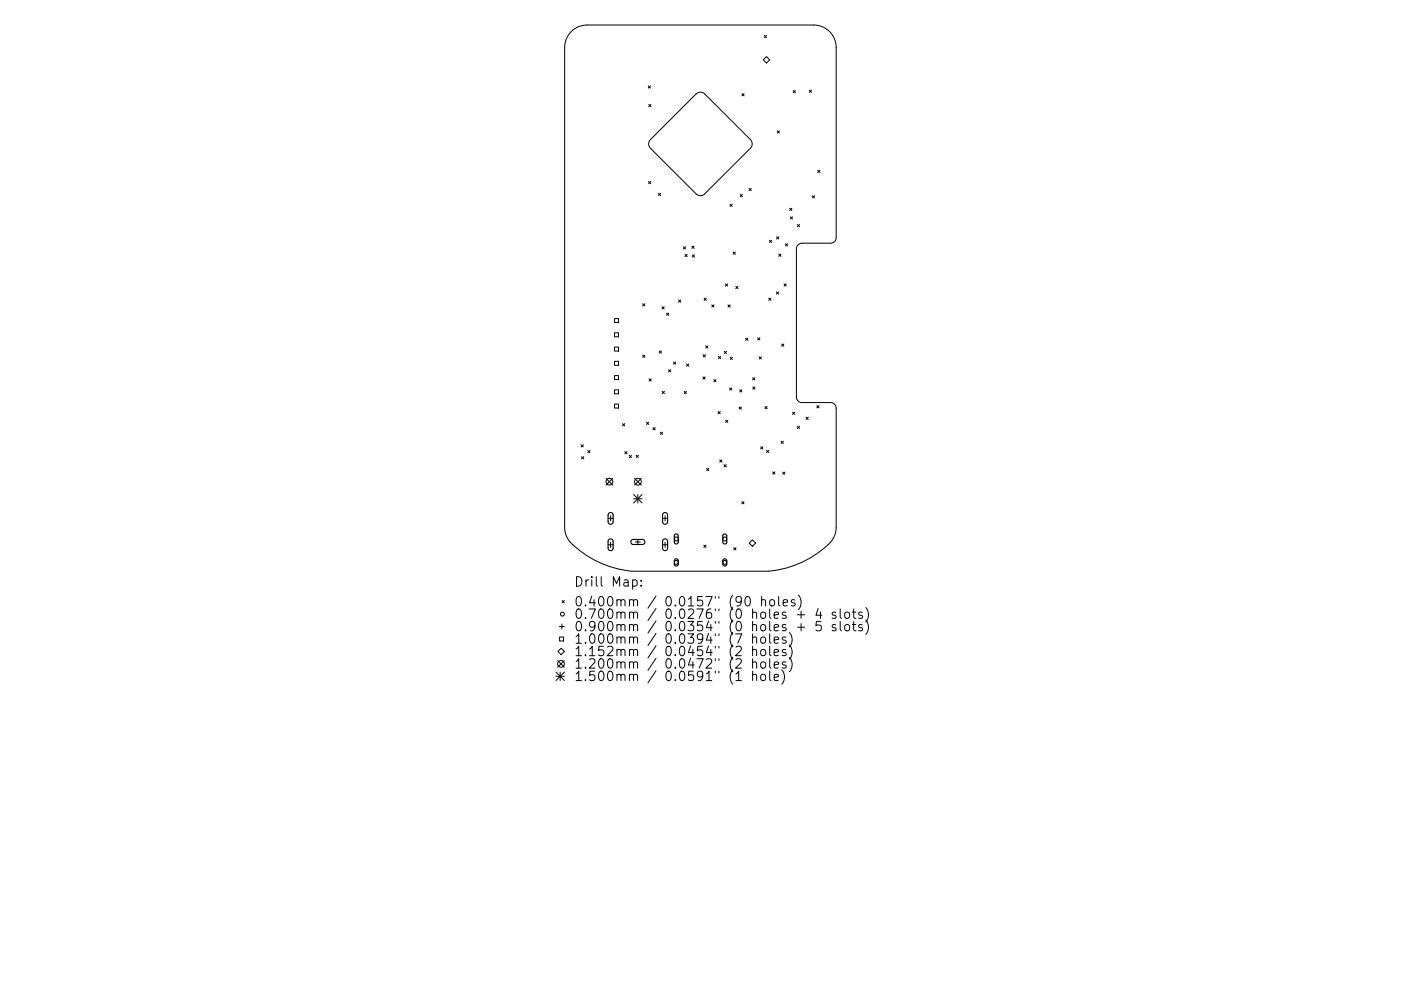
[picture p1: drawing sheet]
<svg xmlns="http://www.w3.org/2000/svg" width="297mm" height="210mm" viewBox="0 0 297 210" stroke-linecap="round" stroke-linejoin="round" font-family="sans-serif">
<defs><g id="words">
<g font-size="2.8">
<text x="121.7" y="124.5">Drill Map:</text>
<text x="121.7" y="128.7">0.400mm / 0.0157&quot; (90 holes)</text>
<text x="121.7" y="131.3">0.700mm / 0.0276&quot; (0 holes + 4 slots)</text>
<text x="121.7" y="133.9">0.900mm / 0.0354&quot; (0 holes + 5 slots)</text>
<text x="121.7" y="136.6">1.000mm / 0.0394&quot; (7 holes)</text>
<text x="121.7" y="139.2">1.152mm / 0.0454&quot; (2 holes)</text>
<text x="121.7" y="141.9">1.200mm / 0.0472&quot; (2 holes)</text>
<text x="121.7" y="144.5">1.500mm / 0.0591&quot; (1 hole)</text>
</g>
</g></defs>
<g fill="none" stroke="#000" stroke-width=".21">
<path d="M121.1 6.7a4.8 4.8 0 0 1 3.4-1.4h48a4.8 4.8 0 0 1 4.8 4.8v40.3a1.19 1.19 0 0 1-1.2 1.2h-6.1a1.19 1.19 0 0 0-1.1 1.2v31.4a1.19 1.19 0 0 0 1.1 1.2h6.1a1.19 1.19 0 0 1 1.2 1.2v25.3a5.2 5.2 0 0 1-2.4 4.3 21.3 21.3 0 0 1-11.9 5h-29a20.2 20.2 0 0 1-13.6-6.9l-.5-1.2-.2-1.2v-101.8a4.8 4.8 0 0 1 1.4-3.4zM137.4 18.2l.5 .5M137.9 18.2l-.5 .5M147.6 19.9a1.31 1.31 0 0 1 1.8 0l9.7 9.7a1.31 1.31 0 0 1 0 1.9l-9.7 9.6a1.31 1.31 0 0 1-1.8 0l-9.7-9.6a1.31 1.31 0 0 1 0-1.9zM157.3 19.9l.5 .4M157.8 19.9l-.5 .4M161.8 12.7l.7-.7 .7 .7-.7 .7zM162 7.5l.5 .5M162.5 7.5l-.5 .5M168.2 19.2l.4 .5M168.6 19.2l-.4 .5M171.6 19.1l.5 .5"/>
<path d="M172.1 19.1l-.5 .5M137.5 38.5l.5 .5M137.5 22.2l.5 .4M138 38.5l-.5 .5M138 22.2l-.5 .4M158.8 40l.5 .5M159.3 40l-.5 .5M164.8 27.7l.5 .5M165.3 27.7l-.5 .5M173.4 36.1l.4 .5M173.8 36.1l-.4 .5M139.6 41l.5 .5"/>
<path d="M140.1 41l-.5 .5M144.9 52.3l.5 .5M145.2 54l.5 .5M145.4 52.3l-.5 .5M145.7 54l-.5 .5M146.7 52.2l.5 .5M146.8 54.1l.5 .4M147.2 52.2l-.5 .5M147.3 54.1l-.5 .4M154.8 43.3l.5 .5M155.3 43.3l-.5 .5M155.4 53.5l.5 .5"/>
<path d="M155.9 53.5l-.5 .5M156.9 41.2l.5 .5M157.4 41.2l-.5 .5M163.1 51l.5 .5M163.6 51l-.5 .5M164.6 50.2l.5 .5M165.1 53.9l.5 .5M165.1 50.2l-.5 .5M165.6 53.9l-.5 .5M166.5 51.7l.5 .5M167 51.7l-.5 .5M167.4 44.2l.5 .5"/>
<path d="M167.6 46l.4 .5M167.9 44.2l-.5 .5M168 46l-.4 .5M169.1 47.6l.4 .5M169.5 47.6l-.4 .5M172.2 41.5l.5 .5M172.7 41.5l-.5 .5M130.3 67.6h.8v.8h-.8zM130.3 70.6h.8v.9h-.8zM130.3 73.6h.8v.9h-.8zM130.3 76.7h.8v.8h-.8zM130.3 79.7h.8v.8h-.8z"/>
<path d="M136.3 64.4l.4 .5M136.3 75.3l.4 .5M136.7 64.4l-.4 .5M136.7 75.3l-.4 .5M139.8 74.5l.5 .4M140.3 74.5l-.5 .4M140.3 65.1l.5 .4M140.8 65.1l-.5 .4M141.3 66.4l.5 .5M141.7 78.4l.5 .5M141.8 66.4l-.5 .5M142.2 78.4l-.5 .5"/>
<path d="M142.8 76.8l.5 .5M143.3 76.8l-.5 .5M143.9 63.7l.4 .4M144.3 63.7l-.4 .4M145.6 77.2l.4 .5M146 77.2l-.4 .5M149 80l.5 .4M149.1 75.3l.5 .4M149.3 63.3l.5 .4M149.5 80l-.5 .4M149.6 75.3l-.5 .4M149.6 73.4l.5 .5"/>
<path d="M149.8 63.3l-.5 .4M150.1 73.4l-.5 .5M150.9 64.7l.5 .5M151.4 64.7l-.5 .5M152.3 75.6l.5 .5M152.8 75.6l-.5 .5M153.6 74.5l.4 .5M153.8 60.2l.5 .5M154 74.5l-.4 .5M154.3 60.2l-.5 .5M154.3 64.7l.5 .5M154.8 75.8l.5 .5"/>
<path d="M154.8 64.7l-.5 .5M155.3 75.8l-.5 .5M156 60.8l.5 .4M156.5 60.8l-.5 .4M158.1 71.7l.5 .5M158.6 71.7l-.5 .5M160.6 71.7l.5 .4M161 75.7l.4 .5M161.1 71.7l-.5 .4M161.4 75.7l-.4 .5M163 63.2l.5 .5M163.5 63.2l-.5 .5"/>
<path d="M164.6 61.9l.5 .5M165.1 61.9l-.5 .5M165.7 73l.5 .5M166.2 73l-.5 .5M166.2 60.2l.5 .5M166.7 60.2l-.5 .5M123.2 94.3l.5 .5M123.3 96.9l.5 .5M123.7 94.3l-.5 .5M123.8 96.9l-.5 .5M124.6 95.6l.5 .4M125.1 95.6l-.5 .4"/>
<path d="M130.3 82.7h.8v.9h-.8zM130.3 85.7h.8v.9h-.8zM132 89.9l.5 .5M132.5 89.9l-.5 .5M132.5 95.8l.4 .5M132.9 95.8l-.4 .5M133.4 96.6l.5 .5M133.9 96.6l-.5 .5M134.9 96.6l.5 .5M135.4 96.6l-.5 .5M137.1 89.6l.4 .5M137.5 89.6l-.4 .5"/>
<path d="M137.6 80.4l.5 .4M138.1 80.4l-.5 .4M138.4 90.7l.5 .5M138.9 90.7l-.5 .5M140 91.7l.5 .5M140.4 83l.5 .5M140.5 91.7l-.5 .5M140.9 83l-.5 .5M145.1 83l.4 .5M145.5 83l-.4 .5M149.8 99.4l.5 .5M150.3 99.4l-.5 .5"/>
<path d="M151.3 80.5l.5 .5M151.8 80.5l-.5 .5M152.2 87.3l.5 .5M152.6 97.6l.5 .5M152.7 87.3l-.5 .5M153.1 97.6l-.5 .5M153.5 98.6l.5 .5M153.8 89.2l.5 .4M154 98.6l-.5 .5M154.3 89.2l-.5 .4M154.7 82.3l.5 .5M155.2 82.3l-.5 .5"/>
<path d="M156.7 86.3l.5 .5M156.8 82.7l.5 .5M157.2 86.3l-.5 .5M157.3 82.7l-.5 .5M159.6 80.1l.4 .5M159.6 82.1l.5 .5M160 80.1l-.4 .5M160.1 82.1l-.5 .5M161.3 94.8l.5 .5M161.8 94.8l-.5 .5M162.2 86.3l.5 .4M162.5 95.5l.5 .5"/>
<path d="M162.7 86.3l-.5 .4M163 95.5l-.5 .5M165.6 93.6l.5 .5M166.1 93.6l-.5 .5M168 87.5l.5 .4M168.5 87.5l-.5 .4M169.1 90.4l.4 .5M169.5 90.4l-.4 .5M170.9 88.5l.5 .5M171.4 88.5l-.5 .5M173.2 86.1l.5 .4M173.7 86.1l-.5 .4"/>
<path d="M128.5 101.5l1.4 1.4M128.9 110h1.1M128.9 115.6h1.1M129.5 109.5v1M129.5 115v1.1M129.9 101.5l-1.4 1.4M134.3 104.9l1.8 1.8M134.3 105.8h1.8M134.5 101.5l1.5 1.4M134.7 115h1.1M135.2 104.9v1.8M135.2 114.5v1"/>
<path d="M136 101.5l-1.5 1.4M136.1 104.9l-1.8 1.8M140.5 110h1M140.5 115.6h1M141 109.5v1M141 115v1.1M149.2 115.7l.5 .4M149.7 115.7l-.5 .4M155.6 116.2l.4 .5M156 116.2l-.4 .5M157.3 106.4l.4 .5M157.7 106.4l-.4 .5"/>
<path d="M158.8 115.2l.7-.7 .7 .7-.7 .7zM163.8 100.1l.5 .5M164.3 100.1l-.5 .5M165.9 100.2l.5 .4M166.4 100.2l-.5 .4M118.3 138.2l.7-.7 .7 .7-.7 .7zM118.6 132.9h1.1M118.6 135.2h.9v.8h-.9zM119.1 132.4v1.1M119.2 127.4l.5 .5M119.7 127.4l-.5 .5M134.1 123.1l.6-.1 .4 .4v.6l-.2 .3h-.8"/>
<path d="M135.9 124.2v.2M135.9 123.1v.2M158.1 126.7l.5-.1a1.25 1.25 0 0 1 0 2l-.4-.1-.2-.3-.1-.9zM159.6 135.3a.5 .5 0 0 1 .8 .1v1.1M159.6 138a.5 .5 0 0 1 .8 .1v1M159.6 134.5v2M159.6 137.1v2M159.6 139.8v2M161.4 135.3a.54 .54 0 0 1 .5-.2 .54 .54 0 0 1 .4 .4v.6a.54 .54 0 0 1-.5 .4 .54 .54 0 0 1-.5-.4zM161.4 138a.54 .54 0 0 1 .5-.2 .54 .54 0 0 1 .4 .4v.5a.54 .54 0 0 1-.5 .4 .54 .54 0 0 1-.5-.4zM161.5 127.4l.3-.2 .4 .1 .1 1.3M161.5 126.6v2"/>
<path d="M163.2 134.5v1.7l.3 .3M163.2 137.1v1.7l.3 .3M163.2 139.8v1.7l.3 .3M163.3 127.4l.3-.2a.54 .54 0 0 1 .6 .4l-.1 .8-.5 .2-.4-.4zM164.1 135.8l1-.2-.1-.4-.6-.1-.3 .3 .1 1h.8M164.1 138.5l1-.2-.1-.4-.6-.1-.3 .3 .1 .9h.8M165.1 126.6v1.7l.3 .3M166 127.9l1-.2-.1-.4-.6-.1-.3 .3 .1 1h.8M166.6 135.2l-.5-.1-.2 .3v.3l.7 .2v.5h-.7M166.6 137.9l-.5-.1-.2 .3v.3l.7 .1v.5h-.7M167.4 134.2a2.29 2.29 0 0 1 0 3M167.4 136.8a2.29 2.29 0 0 1 0 3.1"/>
<path d="M167.4 139.5a2.29 2.29 0 0 1 0 3M168.5 127.3l-.5-.1-.2 .3 .1 .3 .6 .2v.5h-.7M169.1 130.4h1.5M169.1 133.1h1.5M169.3 126.3a2.29 2.29 0 0 1 0 3M169.9 129.7v1.5M169.9 132.3v1.5M173.5 129.1l-.5 1.4h1.2M173.9 129.9v1.3M174 131.8h-.9l-.1 1 .3-.2 .6 .1 .2 .3-.1 .6-.2 .2h-.5l-.3-.2M177.2 130l-.5-.1-.3 .2 .1 .3 .7 .2v.5h-.8M177.2 132.6l-.5-.1-.3 .3 .1 .3 .7 .2v.4h-.8"/>
<path d="M178.1 129.2v1.7l.3 .3M178.1 131.8v1.8l.3 .2M179.2 130.1a.54 .54 0 0 1 .5-.2 .54 .54 0 0 1 .4 .3l-.1 .8a.54 .54 0 0 1-.5 .2 .54 .54 0 0 1-.4-.4zM179.2 132.7a.54 .54 0 0 1 .5-.2 .54 .54 0 0 1 .4 .4l-.1 .7a.54 .54 0 0 1-.5 .2 .54 .54 0 0 1-.4-.3zM180.7 129.9h.8M180.7 132.5h.8M181 129.2v1.7l.1 .2 .4 .1M181 131.8v1.8l.1 .1 .4 .1M182.8 130l-.5-.1-.3 .2 .1 .3 .7 .2v.5h-.8M182.8 132.6l-.5-.1-.3 .3 .1 .3 .7 .2v.4h-.8M183.6 128.9a2.29 2.29 0 0 1 0 3.1M183.6 131.6a2.29 2.29 0 0 1 0 3"/>
<path d="M117.9 142.6l1.8 1.8M117.9 143.5h1.8M118.2 140.1l1.5 1.5M118.8 142.6v1.8M119.7 140.1l-1.5 1.5M119.7 142.6l-1.8 1.8M156 143l.6-.6v2M156 144.4h1.2M159.6 140.6a.5 .5 0 0 1 .8 .1v1.1M159.6 143.3a.5 .5 0 0 1 .8 0v1.1M159.6 142.4v2M161.4 140.6a.54 .54 0 0 1 .5-.2 .54 .54 0 0 1 .4 .4l-.1 .8a.54 .54 0 0 1-.5 .2 .54 .54 0 0 1-.4-.4z"/>
<path d="M161.4 143.3a.54 .54 0 0 1 .5-.2 .54 .54 0 0 1 .4 .3v.6a.54 .54 0 0 1-.5 .4 .54 .54 0 0 1-.5-.4zM163.2 142.4v1.7l.3 .3M164.1 141.1l1-.2-.1-.4-.6-.1-.3 .3 .1 1h.8M164.1 143.7l1-.2-.1-.3-.6-.1-.3 .2 .1 1h.8M165.8 142.1a2.29 2.29 0 0 1 0 3.1M166.6 140.5l-.5-.1-.2 .3v.3l.7 .2v.5h-.7"/>
<circle cx="129.2" cy="102.2" r=".71"/>
<circle cx="135.3" cy="102.2" r=".71"/>
<circle cx="143.4" cy="114.4" r=".42"/>
<circle cx="143.4" cy="119.3" r=".42"/>
<circle cx="153.7" cy="114.4" r=".42"/>
<circle cx="153.7" cy="119.3" r=".42"/>
<circle cx="119.2" cy="130.3" r=".42"/>
<circle cx="118.9" cy="140.9" r=".71"/>
</g>
<path d="M129.1 108.9l.5-.1 .4 .4v1.6l-.4 .4-.4-.1-.3-.3v-1.6zM129.1 114.5l.5-.1 .4 .4v1.6l-.4 .4-.4-.1-.3-.3v-1.6zM133.9 114.6l.3-.1h2.1l.3 .2 .1 .4-.4 .4h-2.1l-.4-.3zM140.6 108.9l.5-.1 .4 .4v1.6l-.4 .4-.4-.1-.2-.3v-1.6zM140.6 114.5l.6-.1 .3 .4v1.6l-.4 .4-.4-.1-.2-.3v-1.6zM143.1 113.4l.4-.1 .3 .3v1.5l-.3 .3-.4-.1-.1-.2zM143.1 118.7l.4-.1 .3 .3v.9l-.3 .3-.3-.1-.2-.2zM153.4 113.4l.4-.1 .3 .3v1.5l-.4 .3-.3-.1-.1-.2zM153.4 118.7l.4-.1 .3 .3v.9l-.3 .3-.3-.1-.2-.2z" fill="none" stroke="#000" stroke-width=".24"/>
<use href="#words"/>
</svg>
